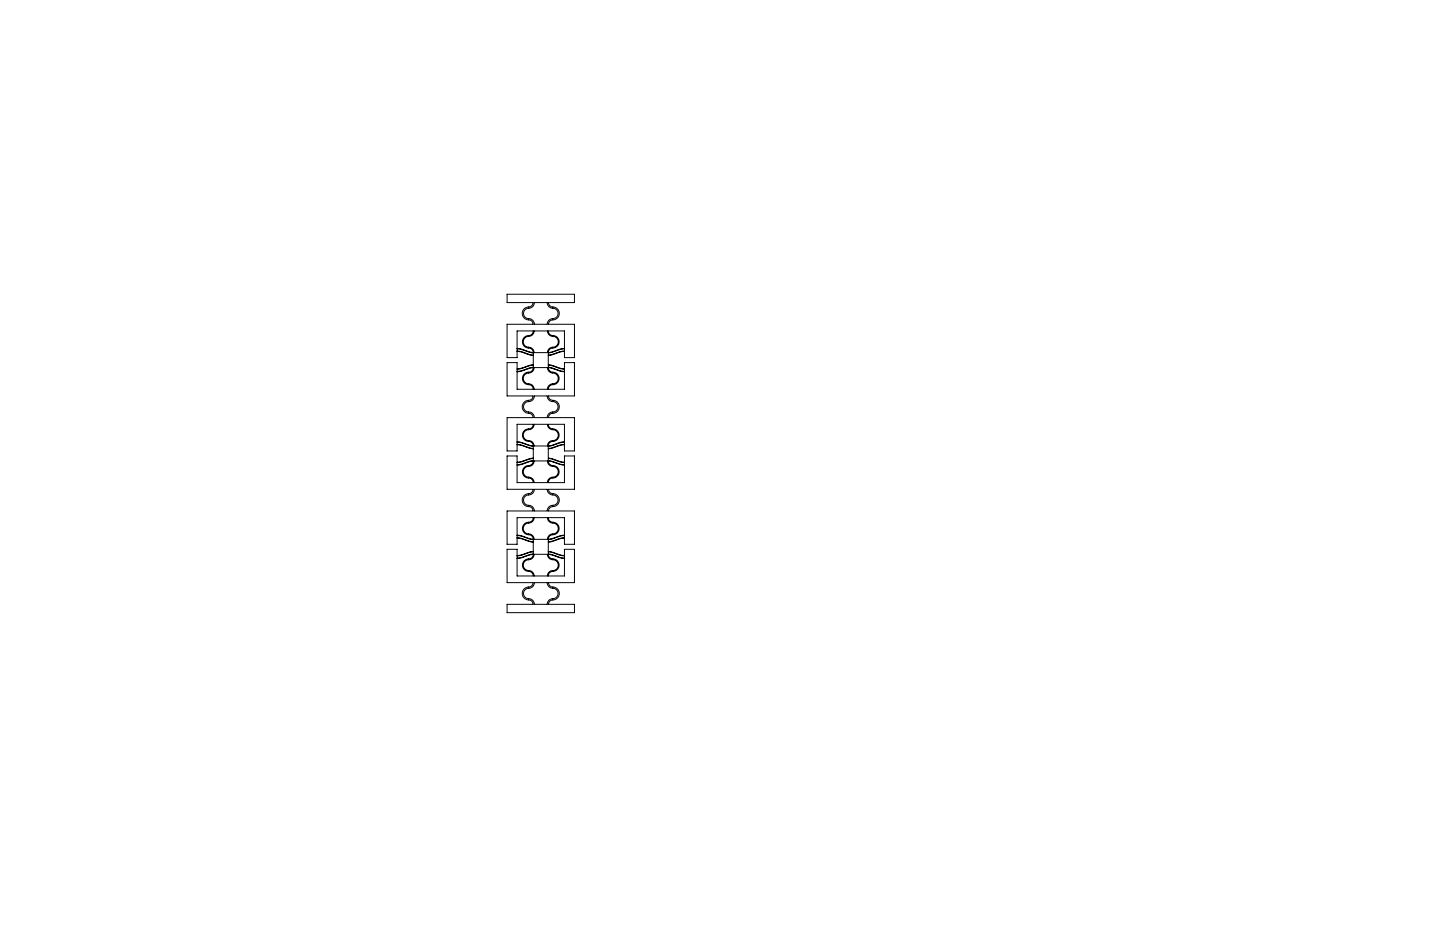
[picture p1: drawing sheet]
<svg xmlns="http://www.w3.org/2000/svg" width="432mm" height="279mm" viewBox="0 0 432 279" stroke-linecap="round" stroke-linejoin="round" font-family="sans-serif">
<g fill="none" stroke="#000" stroke-width=".3">
<path d="M152.1 88.2h20.2v2.5h-7.8v.3a1.76 1.76 0 0 0 2 1.2 2.03 2.03 0 0 1 1.1 2.4 2.03 2.03 0 0 1-2.3 1.4l-.6 .5-.2 .7h7.8v10h-3v-1.9l-4.9 1.3v2.7l3.8 1.1 1.1 .2v-1.9h3v10h-7.8v.3a1.76 1.76 0 0 0 2 1.2 2.03 2.03 0 0 1 1.1 2.4 2.03 2.03 0 0 1-2.3 1.4l-.6 .5-.2 .7h7.8v10h-3v-1.9l-4.9 1.3v2.7l3.8 1.1 1.1 .2v-1.9h3v10h-7.8v.2a1.76 1.76 0 0 0 2 1.2 2.03 2.03 0 0 1 1.1 2.5 2.03 2.03 0 0 1-2.3 1.4l-.6 .5-.2 .7h7.8v10h-3v-1.9l-4.9 1.3v2.7l3.8 1.1 1.1 .1v-1.8h3v10h-7.8v.2a1.76 1.76 0 0 0 2 1.2 2.03 2.03 0 0 1 1.1 2.5 2.03 2.03 0 0 1-2.3 1.4l-.6 .4-.2 .8h7.8v2.5h-20.2v-2.5h7.7v-.3a1.76 1.76 0 0 0-2-1.2 2.03 2.03 0 0 1-1.1-2.5 2.03 2.03 0 0 1 2.3-1.3l.6-.5 .2-.7h-7.7v-10h3v1.8l4.8-1.2v-2.7l-3.7-1.1-1.1-.2v1.9h-3v-10h7.7v-.3a1.76 1.76 0 0 0-2-1.2 2.03 2.03 0 0 1-1.1-2.4 2.03 2.03 0 0 1 2.3-1.4l.6-.5 .2-.7h-7.7v-10h3v1.9l4.8-1.3v-2.7l-3.7-1.1-1.1-.2v1.9h-3v-10h7.7v-.3a1.76 1.76 0 0 0-2-1.2 2.03 2.03 0 0 1-1.1-2.4 2.03 2.03 0 0 1 2.3-1.4l.6-.5 .2-.7h-7.7v-10h3v1.9l4.8-1.3v-2.7l-3.7-1.1-1.1-.2v1.9h-3v-10h7.7v-.2a1.76 1.76 0 0 0-2-1.2 2.03 2.03 0 0 1-1.1-2.5 2.03 2.03 0 0 1 2.3-1.4l.6-.5 .2-.7h-7.7zM155.1 99.2h4.8a1.75 1.75 0 0 1-2.1 1.5 1.97 1.97 0 0 0-1 2.4 1.97 1.97 0 0 0 2.3 1.3l.6 .5 .2 .8-4.8-1.2zM157.4 92.9l.5-.4a2.03 2.03 0 0 0 2.3-1.8h3.9a2.03 2.03 0 0 0 2.3 1.8 1.59 1.59 0 0 1 .9 2 1.59 1.59 0 0 1-1.8 1l-.9 .5-.5 1.2h-3.9a2.03 2.03 0 0 0-2.3-1.8 1.55 1.55 0 0 1-.5-2.5zM164.4 99.2h4.9v5.3l-4.9 1.2a1.75 1.75 0 0 1 2.1-1.5 1.97 1.97 0 0 0 1-2.4 1.97 1.97 0 0 0-2.2-1.3l-.7-.5zM155.1 110.7l4.8-1.3v.7l-3.5 1-1.3 .2zM155.1 111.4l4.8-1.2a1.75 1.75 0 0 1-2.1 1.5 1.97 1.97 0 0 0-1 2.4 1.97 1.97 0 0 0 2.3 1.3l.6 .5 .2 .8h-4.8zM155.1 104.6l4.8 1.2v.7l-4.8-1.3zM157.3 101.4l.6-.4a1.97 1.97 0 0 0 2.3-1.8h4a1.97 1.97 0 0 0 2.2 1.8 1.66 1.66 0 0 1 .9 2 1.66 1.66 0 0 1-1.8 1.1l-.9 .5-.4 1.1h-4a1.97 1.97 0 0 0-2.3-1.8 1.63 1.63 0 0 1-.6-2.5zM157.3 112.4l.6-.4a1.98 1.98 0 0 0 2.3-1.8h3.9a1.98 1.98 0 0 0 2.3 1.8 1.65 1.65 0 0 1 .9 2 1.65 1.65 0 0 1-1.8 1.1l-1.1 .7-.3 .9h-3.9a1.98 1.98 0 0 0-2.3-1.8 1.62 1.62 0 0 1-.6-2.5zM164.4 105.8l4.9-1.2v.6l-1.4 .2-2.3 .9-1.2 .2zM164.4 110.2l4.9 1.2v5.3h-4.9a1.75 1.75 0 0 1 2.1-1.5 1.97 1.97 0 0 0 1-2.4 1.97 1.97 0 0 0-2.2-1.3l-.7-.5zM164.4 109.4l4.9 1.3v.6l-4.9-1.2z"/>
<path d="M155.1 138.7l4.8-1.3v.7l-3.5 1-1.3 .2zM155.1 139.4l4.8-1.2a1.75 1.75 0 0 1-2.1 1.5 1.97 1.97 0 0 0-1 2.4 1.97 1.97 0 0 0 2.3 1.3l.6 .5 .2 .8h-4.8zM155.1 132.6l4.8 1.2v.7l-4.8-1.3zM155.1 127.2h4.8a1.75 1.75 0 0 1-2.1 1.5 1.97 1.97 0 0 0-1 2.4 1.97 1.97 0 0 0 2.3 1.3l.6 .5 .2 .8-4.8-1.3zM157.3 129.4l.6-.4a1.97 1.97 0 0 0 2.3-1.8h4a1.97 1.97 0 0 0 2.2 1.8 1.66 1.66 0 0 1 .9 2 1.66 1.66 0 0 1-1.8 1.1l-.9 .4-.4 1.2h-4a1.97 1.97 0 0 0-2.3-1.8 1.63 1.63 0 0 1-.6-2.5zM157.4 120.9l.5-.4a2.03 2.03 0 0 0 2.3-1.8h3.9a2.03 2.03 0 0 0 2.3 1.8 1.59 1.59 0 0 1 .9 2 1.59 1.59 0 0 1-1.8 1l-.9 .5-.5 1.2h-3.9a2.03 2.03 0 0 0-2.3-1.8 1.55 1.55 0 0 1-.5-2.5zM164.4 137.4l4.9 1.3v.6l-4.9-1.2zM164.4 138.2l4.9 1.2v5.3h-4.9a1.75 1.75 0 0 1 2.1-1.5 1.97 1.97 0 0 0 1-2.4 1.97 1.97 0 0 0-2.2-1.3l-.7-.5zM164.4 133.8l4.9-1.2v.6l-1.4 .2-2.3 .8-1.2 .3zM164.4 127.2h4.9v5.2l-4.9 1.3a1.75 1.75 0 0 1 2.1-1.5 1.97 1.97 0 0 0 1-2.4 1.97 1.97 0 0 0-2.2-1.3l-.7-.5zM155.1 155.2h4.8a1.75 1.75 0 0 1-2.1 1.5 1.97 1.97 0 0 0-1 2.4 1.97 1.97 0 0 0 2.3 1.3l.6 .5 .2 .8-4.8-1.3zM157.3 157.3l.6-.4a1.97 1.97 0 0 0 2.3-1.7h4a1.97 1.97 0 0 0 2.2 1.7 1.66 1.66 0 0 1 .9 2 1.66 1.66 0 0 1-1.8 1.2l-.9 .4-.4 1.2h-4a1.97 1.97 0 0 0-2.3-1.8 1.63 1.63 0 0 1-.6-2.6z"/>
<path d="M157.3 140.4l.6-.4a1.98 1.98 0 0 0 2.3-1.8h3.9a1.98 1.98 0 0 0 2.3 1.8 1.65 1.65 0 0 1 .9 1.9 1.65 1.65 0 0 1-1.8 1.2l-1.1 .7-.3 .9h-3.9a1.98 1.98 0 0 0-2.3-1.8 1.62 1.62 0 0 1-.6-2.5zM157.4 148.9l.5-.4a2.03 2.03 0 0 0 2.3-1.8h3.9a2.03 2.03 0 0 0 2.3 1.8 1.59 1.59 0 0 1 .9 1.9 1.59 1.59 0 0 1-1.8 1.1l-.9 .5-.5 1.2h-3.9a2.03 2.03 0 0 0-2.3-1.8 1.55 1.55 0 0 1-.5-2.5zM164.4 155.2h4.9v5.2l-4.9 1.3a1.75 1.75 0 0 1 2.1-1.5 1.97 1.97 0 0 0 1-2.4 1.97 1.97 0 0 0-2.2-1.3l-.7-.6zM155.1 166.6l4.8-1.2v.7l-3.5 1-1.3 .2zM155.1 167.4l4.8-1.2a1.75 1.75 0 0 1-2.1 1.5 1.97 1.97 0 0 0-1 2.4 1.97 1.97 0 0 0 2.3 1.3l.6 .5 .2 .8h-4.8zM155.1 160.5l4.8 1.3v.6l-4.8-1.2zM157.3 168.3l.6-.4a1.98 1.98 0 0 0 2.3-1.7h3.9a1.98 1.98 0 0 0 2.3 1.7 1.65 1.65 0 0 1 .9 2 1.65 1.65 0 0 1-1.8 1.2l-1.1 .7-.3 .9h-3.9a1.98 1.98 0 0 0-2.3-1.8 1.62 1.62 0 0 1-.6-2.6zM157.4 176.9l.5-.4a2.03 2.03 0 0 0 2.3-1.8h3.9a2.03 2.03 0 0 0 2.3 1.8 1.59 1.59 0 0 1 .9 1.9 1.59 1.59 0 0 1-1.8 1.1l-.9 .5-.5 1.2h-3.9a2.03 2.03 0 0 0-2.3-1.9 1.55 1.55 0 0 1-.5-2.4zM164.4 165.4l4.9 1.2v.7l-4.9-1.2zM164.4 166.2l4.9 1.2v5.3h-4.9a1.75 1.75 0 0 1 2.1-1.5 1.97 1.97 0 0 0 1-2.5 1.97 1.97 0 0 0-2.2-1.3l-.7-.5zM164.4 161.8l4.9-1.3v.7l-1.4 .2-2.3 .8-1.2 .2z"/>
</g>
</svg>
